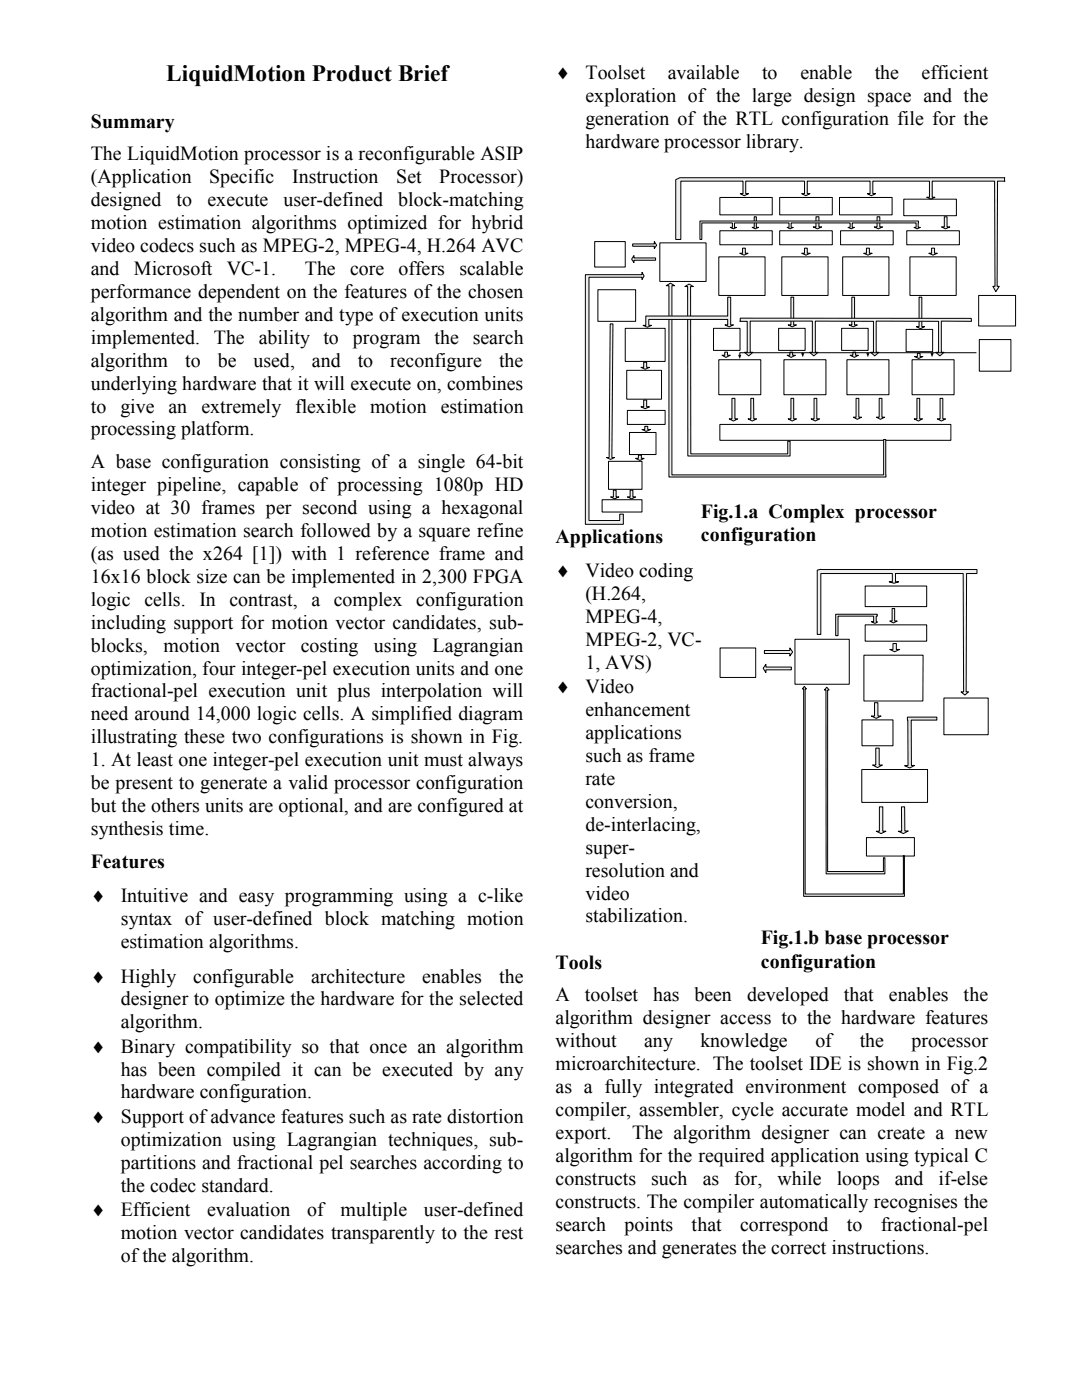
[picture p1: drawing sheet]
<svg xmlns="http://www.w3.org/2000/svg" width="216mm" height="279mm" viewBox="0 0 216 279" stroke-linecap="round" stroke-linejoin="round" font-family="sans-serif">
<defs><g id="words">
<text font-size="4.7" x="33.2" y="16.3">LiquidMotion Product Brief</text>
<g font-size="4">
<text x="110.8" y="15.8">♦</text>
<text x="116.8" y="15.8">Toolset</text>
<text x="133.2" y="15.8">available</text>
<text x="152.1" y="15.8">to</text>
<text x="159.7" y="15.8">enable</text>
<text x="174.5" y="15.8">the</text>
<text x="183.9" y="15.8">efficient</text>
<text x="116.8" y="20.4">exploration of the large design space and the</text>
<text x="18.1" y="25.5">Summary</text>
<text x="116.8" y="24.9">generation of the RTL configuration file for the</text>
<text x="116.8" y="29.5">hardware processor library.</text>
<text x="18.1" y="32">The LiquidMotion processor is a reconfigurable ASIP</text>
<text x="18.1" y="36.6">(Application</text>
<text x="18.1" y="41.1">designed</text>
<text x="35.2" y="41.1">to</text>
<text x="41.4" y="41.1">execute</text>
<text x="41.7" y="36.6">Specific</text>
<text x="56.6" y="41.1">user-defined</text>
<text x="58.3" y="36.6">Instruction</text>
<text x="79.1" y="36.6">Set</text>
<text x="79.5" y="41.1">block-matching</text>
<text x="87.6" y="36.6">Processor)</text>
<text x="18.1" y="45.7">motion estimation algorithms optimized for hybrid</text>
<text x="18.1" y="50.3">video codecs such as MPEG-2, MPEG-4, H.264 AVC</text>
<text x="18.1" y="59.4">performance dependent on the features of the chosen</text>
<text x="18.1" y="54.9">and</text>
<text x="26.7" y="54.9">Microsoft</text>
<text x="45.3" y="54.9">VC-1.</text>
<text x="60.8" y="54.9">The</text>
<text x="69.9" y="54.9">core</text>
<text x="79.5" y="54.9">offers</text>
<text x="91.7" y="54.9">scalable</text>
<text x="18.1" y="64">algorithm and the number and type of execution units</text>
<text x="18.1" y="68.6">implemented. The</text>
<text x="51.7" y="68.6">ability to</text>
<text x="70.4" y="68.6">program</text>
<text x="86.7" y="68.6">the search</text>
<text x="18.1" y="73.2">algorithm</text>
<text x="18.1" y="77.8">underlying hardware that it will execute on, combines</text>
<text x="37" y="73.2">to</text>
<text x="43.4" y="73.2">be</text>
<text x="50.6" y="73.2">used,</text>
<text x="62.2" y="73.2">and</text>
<text x="71.4" y="73.2">to</text>
<text x="77.9" y="73.2">reconfigure</text>
<text x="99.6" y="73.2">the</text>
<text x="18.1" y="82.3">to</text>
<text x="24" y="82.3">give an</text>
<text x="40.2" y="82.3">extremely flexible motion</text>
<text x="87.9" y="82.3">estimation</text>
<text x="18.1" y="86.9">processing platform.</text>
<text x="18.1" y="93.5">A base configuration consisting of a single 64-bit</text>
<text x="18.1" y="98">integer pipeline, capable of processing 1080p HD</text>
<text x="18.1" y="102.6">video at 30 frames per second using a hexagonal</text>
<text x="18.1" y="107.2">motion estimation search followed by a square refine</text>
<text x="139.9" y="103.3">Fig.1.a Complex processor</text>
<text x="18.1" y="111.7">(as used the x264 [1]) with 1 reference frame and</text>
<text x="110.8" y="108.4">Applications</text>
<text x="139.9" y="108">configuration</text>
<text x="18.1" y="116.4">16x16 block size can be implemented in 2,300 FPGA</text>
<text x="110.8" y="115.2">♦</text>
<text x="116.8" y="115.2">Video coding</text>
<text x="116.8" y="119.8">(H.264,</text>
<text x="18.1" y="120.9">logic cells. In contrast, a complex configuration</text>
<text x="18.1" y="125.5">including support for motion vector candidates, sub-</text>
<text x="116.8" y="124.4">MPEG-4,</text>
<text x="18.1" y="130.1">blocks,</text>
<text x="32.6" y="130.1">motion</text>
<text x="47" y="130.1">vector</text>
<text x="60" y="130.1">costing</text>
<text x="74.6" y="130.1">using</text>
<text x="86.3" y="130.1">Lagrangian</text>
<text x="116.8" y="128.9">MPEG-2, VC-</text>
<text x="18.1" y="134.7">optimization, four integer-pel execution units and one</text>
<text x="116.8" y="133.5">1, AVS)</text>
<text x="18.1" y="139.2">fractional-pel execution unit plus interpolation will</text>
<text x="18.1" y="143.8">need around 14,000 logic cells. A simplified diagram</text>
<text x="110.8" y="138.4">♦</text>
<text x="116.8" y="138.4">Video</text>
<text x="116.8" y="142.9">enhancement</text>
<text x="18.1" y="148.3">illustrating these two configurations is shown in Fig.</text>
<text x="116.8" y="147.5">applications</text>
<text x="18.1" y="152.9">1. At least one integer-pel execution unit must always</text>
<text x="116.8" y="152.1">such as frame</text>
<text x="18.1" y="157.5">be present to generate a valid processor configuration</text>
<text x="116.8" y="156.7">rate</text>
<text x="116.8" y="161.2">conversion,</text>
<text x="18.1" y="162.1">but the others units are optional, and are configured at</text>
<text x="18.1" y="166.7">synthesis time.</text>
<text x="116.8" y="165.8">de-interlacing,</text>
<text x="18.1" y="173.3">Features</text>
<text x="116.8" y="170.4">super-</text>
<text x="116.8" y="174.9">resolution and</text>
<text x="116.8" y="179.5">video</text>
<text x="18.1" y="180.1">♦</text>
<text x="24.1" y="180.1">Intuitive and easy programming using a c-like</text>
<text x="24.1" y="184.7">syntax of user-defined block matching motion</text>
<text x="116.8" y="184.1">stabilization.</text>
<text x="24.1" y="189.3">estimation algorithms.</text>
<text x="151.8" y="188.5">Fig.1.b base processor</text>
<text x="18.1" y="196.1">♦</text>
<text x="24.1" y="196.1">Highly</text>
<text x="38.5" y="196.1">configurable</text>
<text x="62.1" y="196.1">architecture</text>
<text x="84.3" y="196.1">enables</text>
<text x="99.6" y="196.1">the</text>
<text x="110.8" y="193.3">Tools</text>
<text x="151.8" y="193.2">configuration</text>
<text x="24.1" y="200.6">designer to optimize the hardware for the selected</text>
<text x="110.8" y="199.8">A</text>
<text x="116.7" y="199.8">toolset</text>
<text x="130.3" y="199.8">has</text>
<text x="138.6" y="199.8">been</text>
<text x="149.1" y="199.8">developed</text>
<text x="168.4" y="199.8">that</text>
<text x="177.4" y="199.8">enables</text>
<text x="192.3" y="199.8">the</text>
<text x="24.1" y="205.3">algorithm.</text>
<text x="110.8" y="204.4">algorithm designer access to the hardware features</text>
<text x="110.8" y="209">without</text>
<text x="128.5" y="209">any</text>
<text x="139.7" y="209">knowledge</text>
<text x="162.7" y="209">of</text>
<text x="171.5" y="209">the</text>
<text x="181.9" y="209">processor</text>
<text x="18.1" y="210.1">♦</text>
<text x="24.1" y="210.1">Binary compatibility so that once an algorithm</text>
<text x="24.1" y="214.7">has been compiled it can be executed by any</text>
<text x="110.8" y="213.6">microarchitecture. The toolset IDE is shown in Fig.2</text>
<text x="24.1" y="219.2">hardware configuration.</text>
<text x="110.8" y="218.1">as a fully integrated environment composed of a</text>
<text x="18.1" y="224.1">♦</text>
<text x="24.1" y="224.1">Support of advance features such as rate distortion</text>
<text x="110.8" y="222.7">compiler, assembler, cycle accurate model and RTL</text>
<text x="110.8" y="227.3">export.</text>
<text x="126.2" y="227.3">The algorithm designer can create a new</text>
<text x="24.1" y="233.2">partitions and fractional pel searches according to</text>
<text x="24.1" y="228.7">optimization using Lagrangian techniques, sub-</text>
<text x="110.8" y="231.8">algorithm for the required application using typical C</text>
<text x="24.1" y="237.8">the codec standard.</text>
<text x="110.8" y="236.5">constructs</text>
<text x="129.9" y="236.5">such</text>
<text x="140.2" y="236.5">as</text>
<text x="146.5" y="236.5">for,</text>
<text x="155.1" y="236.5">while</text>
<text x="167" y="236.5">loops</text>
<text x="178.6" y="236.5">and</text>
<text x="187.3" y="236.5">if-else</text>
<text x="18.1" y="242.7">♦</text>
<text x="24.1" y="242.7">Efficient</text>
<text x="41.3" y="242.7">evaluation</text>
<text x="61.3" y="242.7">of</text>
<text x="68" y="242.7">multiple</text>
<text x="84.6" y="242.7">user-defined</text>
<text x="110.8" y="241">constructs. The compiler automatically recognises the</text>
<text x="110.8" y="245.6">search</text>
<text x="124.6" y="245.6">points</text>
<text x="138" y="245.6">that</text>
<text x="147.7" y="245.6">correspond</text>
<text x="169" y="245.6">to</text>
<text x="175.7" y="245.6">fractional-pel</text>
<text x="24.1" y="247.2">motion vector candidates transparently to the rest</text>
<text x="24.1" y="251.8">of the algorithm.</text>
<text x="110.8" y="250.2">searches and generates the correct instructions.</text>
</g>
</g></defs>
<path d="M118.7 48.2h6.1v5.1h-6.1zM131.7 48.5h9.2v7.7h-9.2zM143.4 51.3h9.3v7.7h-9.3zM195.3 59h7.3v6.1h-7.3zM143.4 71.8h8.4v7h-8.4zM156.4 71.8h8.4v7h-8.4zM169 71.8h8.4v7h-8.4zM182 71.8h8.4v7h-8.4zM143.6 84.7h46.1v3.2h-46.1z" fill="none" stroke="#000" stroke-width=".2"/>
<path d="M126.2 48.7h4.4v-.5l.4 .7-.4 .7v-.5h-4.4z" fill-rule="evenodd" fill="#e8eef7"/>
<path d="M126.2 48.7h4.4v-.5l.4 .7-.4 .7v-.5h-4.4z" fill="none" stroke="#000" stroke-width=".2"/>
<path d="M126.5 51v.5h4.3v.4h-4.3v.5l-.5-.7z" fill-rule="evenodd" fill="#e8eef7"/>
<path d="M126.5 51v.5h4.3v.4h-4.3v.5l-.5-.7z" fill="none" stroke="#000" stroke-width=".2"/>
<path d="M157.8 59.3h.6v5.5h.5l-.8 .4-.8-.4h.5z" fill-rule="evenodd" fill="#e8eef7"/>
<path d="M157.8 59.3h.6v5.5h.5l-.8 .4-.8-.4h.5z" fill="none" stroke="#000" stroke-width=".2"/>
<path d="M170 59.3h.5v5.5h.6l-.8 .4-.9-.4h.6z" fill-rule="evenodd" fill="#e8eef7"/>
<path d="M170 59.3h.5v5.5h.6l-.8 .4-.9-.4h.6z" fill="none" stroke="#000" stroke-width=".2"/>
<path d="M183.4 59.3h.5v5.9h.6l-.8 .4-.9-.4h.6z" fill-rule="evenodd" fill="#e8eef7"/>
<path d="M183.4 59.3h.5v5.9h.6l-.8 .4-.9-.4h.6z" fill="none" stroke="#000" stroke-width=".2"/>
<path d="M185.9 49.5h.6v1h.5l-.8 .4-.9-.4h.6z" fill-rule="evenodd" fill="#e8eef7"/>
<path d="M185.9 49.5h.6v1h.5l-.8 .4-.9-.4h.6z" fill="none" stroke="#000" stroke-width=".2"/>
<path d="M172.9 49.5h.6v1h.5l-.8 .4-.9-.4h.6z" fill-rule="evenodd" fill="#e8eef7"/>
<path d="M172.9 49.5h.6v1h.5l-.8 .4-.9-.4h.6z" fill="none" stroke="#000" stroke-width=".2"/>
<path d="M148.2 49.5h.5v1h.6l-.8 .4-.9-.4h.6z" fill-rule="evenodd" fill="#e8eef7"/>
<path d="M148.2 49.5h.5v1h.6l-.8 .4-.9-.4h.6z" fill="none" stroke="#000" stroke-width=".2"/>
<path d="M146.1 79.5h.5v4.1h.6l-.9 .4-.8-.4h.6z" fill-rule="evenodd" fill="#e8eef7"/>
<path d="M146.1 79.5h.5v4.1h.6l-.9 .4-.8-.4h.6z" fill="none" stroke="#000" stroke-width=".2"/>
<path d="M149.8 79.5h.6v4.1h.6l-.9 .4-.8-.4h.5z" fill-rule="evenodd" fill="#e8eef7"/>
<path d="M149.8 79.5h.6v4.1h.6l-.9 .4-.8-.4h.5z" fill="none" stroke="#000" stroke-width=".2"/>
<path d="M157.8 79.5h.6v4.1h.5l-.8 .4-.8-.4h.5z" fill-rule="evenodd" fill="#e8eef7"/>
<path d="M157.8 79.5h.6v4.1h.5l-.8 .4-.8-.4h.5z" fill="none" stroke="#000" stroke-width=".2"/>
<path d="M162.4 79.5h.6v4.1h.5l-.8 .4-.9-.4h.6z" fill-rule="evenodd" fill="#e8eef7"/>
<path d="M162.4 79.5h.6v4.1h.5l-.8 .4-.9-.4h.6z" fill="none" stroke="#000" stroke-width=".2"/>
<path d="M170.8 79.5h.6v3.8h.5l-.8 .4-.8-.4h.5z" fill-rule="evenodd" fill="#e8eef7"/>
<path d="M170.8 79.5h.6v3.8h.5l-.8 .4-.8-.4h.5z" fill="none" stroke="#000" stroke-width=".2"/>
<path d="M175.4 79.5h.6v3.8h.5l-.8 .4-.8-.4h.5z" fill-rule="evenodd" fill="#e8eef7"/>
<path d="M175.4 79.5h.6v3.8h.5l-.8 .4-.8-.4h.5z" fill="none" stroke="#000" stroke-width=".2"/>
<path d="M183 79.5h.5v4.1h.6l-.8 .4-.9-.4h.6z" fill-rule="evenodd" fill="#e8eef7"/>
<path d="M183 79.5h.5v4.1h.6l-.8 .4-.9-.4h.6z" fill="none" stroke="#000" stroke-width=".2"/>
<path d="M187.6 79.5h.5v4.1h.6l-.8 .4-.9-.4h.6z" fill-rule="evenodd" fill="#e8eef7"/>
<path d="M187.6 79.5h.5v4.1h.6l-.8 .4-.9-.4h.6z" fill="none" stroke="#000" stroke-width=".2"/>
<path d="M134.8 35.9l.8-.4h64.9v.6h-1.5v21h.4l-.7 1.1-.6-1.1h.4v-21h-12.5v3.3h.6l-.8 .3-.9-.3h.6v-3.3h-11.3v2.5h.5l-.8 .5-.8-.5h.5v-2.5h-12.5v2.5h.5l-.8 .5-.8-.5h.5v-2.5h-11.7v2.5h.6l-.9 .5-.8-.5h.6v-2.5h-12.4v11.7h-1.1z" fill-rule="evenodd" fill="#e8eef7"/>
<path d="M134.8 35.9l.8-.4h64.9v.6h-1.5v21h.4l-.7 1.1-.6-1.1h.4v-21h-12.5v3.3h.6l-.8 .3-.9-.3h.6v-3.3h-11.3v2.5h.5l-.8 .5-.8-.5h.5v-2.5h-12.5v2.5h.5l-.8 .5-.8-.5h.5v-2.5h-11.7v2.5h.6l-.9 .5-.8-.5h.6v-2.5h-12.4v11.7h-1.1z" fill="none" stroke="#000" stroke-width=".2"/>
<path d="M136.7 57.2l.8-.5 .8 .5h-.5v33.4h19.4v-2.6h.5v3h-20.5v-33.8z" fill-rule="evenodd" fill="#e8eef7"/>
<path d="M136.7 57.2l.8-.5 .8 .5h-.5v33.4h19.4v-2.6h.5v3h-20.5v-33.8z" fill="none" stroke="#000" stroke-width=".2"/>
<path d="M132.9 57l.9-.5 .8 .5h-.5v37.8h42.2v-7.1h.4l.1 7.5h-43.3v-38.2z" fill-rule="evenodd" fill="#e8eef7"/>
<path d="M143.6 39.4h10.5v3.5h-10.5zM155.6 39.4h10.5v3.5h-10.5zM167.5 39.4h10.5v3.5h-10.5zM180.3 39.7h10.5v3.3h-10.5zM132.9 57l.9-.5 .8 .5h-.5v37.8h42.2v-7.1h.4l.1 7.5h-43.3v-38.2zM156 51.3h9.2v7.7h-9.2zM168.1 51.3h9.3v7.7h-9.3zM181.6 51.3h9.2v7.7h-9.2z" fill="none" stroke="#000" stroke-width=".2"/>
<path d="M188.4 43.3h.6v2h.5l-.8 .4-.8-.4h.5z" fill-rule="evenodd" fill="#e8eef7"/>
<path d="M188.4 43.3h.6v2h.5l-.8 .4-.8-.4h.5z" fill="none" stroke="#000" stroke-width=".2"/>
<path d="M175 43.3h.6v2h.5l-.8 .4-.8-.4h.5z" fill-rule="evenodd" fill="#e8eef7"/>
<path d="M175 43.3h.6v2h.5l-.8 .4-.8-.4h.5z" fill="none" stroke="#000" stroke-width=".2"/>
<path d="M162.8 43.3h.6v2h.6l-.9 .4-.8-.4h.5z" fill-rule="evenodd" fill="#e8eef7"/>
<path d="M162.8 43.3h.6v2h.6l-.9 .4-.8-.4h.5z" fill="none" stroke="#000" stroke-width=".2"/>
<path d="M150.5 43.3h.4v2.1h.4l-.6 .3-.6-.3h.4z" fill-rule="evenodd" fill="#e8eef7"/>
<path d="M143.6 46.1h10.5v2.7h-10.5zM150.5 43.3h.4v2.1h.4l-.6 .3-.6-.3h.4z" fill="none" stroke="#000" stroke-width=".2"/>
<path d="M160.5 49.5h.6v1h.6l-.9 .4-.8-.4h.5z" fill-rule="evenodd" fill="#e8eef7"/>
<path d="M155.6 46.1h10.5v2.7h-10.5zM160.5 49.5h.6v1h.6l-.9 .4-.8-.4h.5zM167.7 46.1h10.5v2.7h-10.5zM180.9 46.1h10.5v2.7h-10.5z" fill="none" stroke="#000" stroke-width=".2"/>
<path d="M139.7 44.1h43.6l-.1 1.3h.4l-.6 .3-.6-.3h.4v-.9h-12.7v.9h.4l-.7 .3-.6-.3h.4v-.9h-11.7v.9h.4l-.6 .3-.6-.3h.3v-.9h-10.8v.9h.4l-.7 .3-.6-.3h.4v-.9h-6.1v3.3h-.3z" fill-rule="evenodd" fill="#e8eef7"/>
<path d="M139.7 44.1h43.6l-.1 1.3h.4l-.6 .3-.6-.3h.4v-.9h-12.7v.9h.4l-.7 .3-.6-.3h.4v-.9h-11.7v.9h.4l-.6 .3-.6-.3h.3v-.9h-10.8v.9h.4l-.7 .3-.6-.3h.4v-.9h-6.1v3.3h-.3zM125.1 73.9h6.9v5.8h-6.9z" fill="none" stroke="#000" stroke-width=".2"/>
<path d="M128.4 72.3h.6v1h.6l-.9 .4-.8-.4h.5z" fill-rule="evenodd" fill="#e8eef7"/>
<path d="M128.4 72.3h.6v1h.6l-.9 .4-.8-.4h.5zM121.4 92.1h6.7v5.6h-6.7z" fill="none" stroke="#000" stroke-width=".2"/>
<path d="M128.4 79.8h.6v1.4h.6l-.9 .4-.8-.4h.5z" fill-rule="evenodd" fill="#e8eef7"/>
<path d="M128.4 79.8h.6v1.4h.6l-.9 .4-.8-.4h.5z" fill="none" stroke="#000" stroke-width=".2"/>
<path d="M128.7 85.1h.5v.6h.6l-.8 .4-.9-.4h.6z" fill-rule="evenodd" fill="#e8eef7"/>
<path d="M120.1 99.7h8v2.5h-8zM128.7 85.1h.5v.6h.6l-.8 .4-.9-.4h.6z" fill="none" stroke="#000" stroke-width=".2"/>
<path d="M125.7 97.8h.6v1.4h.5l-.8 .4-.8-.4h.5z" fill-rule="evenodd" fill="#e8eef7"/>
<path d="M124.8 65.5h7.9v6.6h-7.9zM125.2 81.9h7.5v2.8h-7.5zM125.7 97.8h.6v1.4h.5l-.8 .4-.8-.4h.5z" fill="none" stroke="#000" stroke-width=".2"/>
<path d="M128.9 63.1h16.3v-3.8h.6v5.5h.5l-.8 .4-.8-.4h.5v-1.1h-15.7v1.2h.5l-.8 .4-.9-.4h.6z" fill-rule="evenodd" fill="#e8eef7"/>
<path d="M128.9 63.1h16.3v-3.8h.6v5.5h.5l-.8 .4-.8-.4h.5v-1.1h-15.7v1.2h.5l-.8 .4-.9-.4h.6z" fill="none" stroke="#000" stroke-width=".2"/>
<path d="M116.8 54.8h11.3v-.4l.4 .7-.4 .7v-.5h-10.6v48.6h6.2v-1.3h.7v2h-7.6z" fill-rule="evenodd" fill="#e8eef7"/>
<path d="M116.8 54.8h11.3v-.4l.4 .7-.4 .7v-.5h-10.6v48.6h6.2v-1.3h.7v2h-7.6zM142.4 65.5h5.3v4.4h-5.3z" fill="none" stroke="#000" stroke-width=".2"/>
<path d="M144.6 70.3h.6v.6h.5l-.8 .4-.8-.4h.5z" fill-rule="evenodd" fill="#e8eef7"/>
<path d="M144.6 70.3h.6v.6h.5l-.8 .4-.8-.4h.5zM155.4 65.5h5.3v4.4h-5.3z" fill="none" stroke="#000" stroke-width=".2"/>
<path d="M157.6 70.3h.6v.6h.5l-.8 .4-.8-.4h.5z" fill-rule="evenodd" fill="#e8eef7"/>
<path d="M157.6 70.3h.6v.6h.5l-.8 .4-.8-.4h.5zM167.9 65.5h5.3v4.4h-5.3z" fill="none" stroke="#000" stroke-width=".2"/>
<path d="M170.2 70.3h.5v.6h.6l-.8 .4-.9-.4h.6z" fill-rule="evenodd" fill="#e8eef7"/>
<path d="M170.2 70.3h.5v.6h.6l-.8 .4-.9-.4h.6zM180.8 65.7h5.3v4.5h-5.3z" fill="none" stroke="#000" stroke-width=".2"/>
<path d="M183 70.5h.6v.7h.5l-.8 .3-.8-.3h.5z" fill-rule="evenodd" fill="#e8eef7"/>
<path d="M183 70.5h.6v.7h.5l-.8 .3-.8-.3h.5z" fill="none" stroke="#000" stroke-width=".2"/>
<path d="M147.7 63.5h46.1v.6h-6v6.2h.6l-.9 .7-.8-.7h.6v-6.2h-12.5v6.2h.6l-.9 .7-.8-.7h.6v-6.2h-11.6v6.2h.5l-.8 .7-.9-.7h.6v-6.2h-12.4v6.2h.5l-.8 .7-.9-.7h.6v-6.2h-1.5z" fill-rule="evenodd" fill="#e8eef7"/>
<path d="M119.3 57.8h7.5v6.3h-7.5zM147.7 63.5h46.1v.6h-6v6.2h.6l-.9 .7-.8-.7h.6v-6.2h-12.5v6.2h.6l-.9 .7-.8-.7h.6v-6.2h-11.6v6.2h.5l-.8 .7-.9-.7h.6v-6.2h-12.4v6.2h.5l-.8 .7-.9-.7h.6v-6.2h-1.5z" fill="none" stroke="#000" stroke-width=".2"/>
<path d="M121.8 64.6h.5l-.2 26.7h.5l-.8 .4-.8-.4h.5z" fill-rule="evenodd" fill="#e8eef7"/>
<path d="M121.8 64.6h.5l-.2 26.7h.5l-.8 .4-.8-.4h.5zM125.6 86.3h5.3v4.4h-5.3z" fill="none" stroke="#000" stroke-width=".2"/>
<path d="M127.4 90.8h.6v.7h.5l-.8 .4-.9-.4h.6z" fill-rule="evenodd" fill="#e8eef7"/>
<path d="M127.4 90.8h.6v.7h.5l-.8 .4-.9-.4h.6z" fill="none" stroke="#000" stroke-width=".2"/>
<path d="M122.4 97.8h.5v1.4h.6l-.9 .4-.8-.4h.6z" fill-rule="evenodd" fill="#e8eef7"/>
<path d="M160.2 70.4v.1M173.2 70.4v.1M186 70.4v.1M194.8 70.4h-47.2v.5M195.4 67.8h6.3v6.3h-6.3zM122.4 97.8h.5v1.4h.6l-.9 .4-.8-.4h.6zM143.7 129.3h7.1v5.9h-7.1zM158.6 127.6h10.9v9h-10.9zM172.4 130.8h11.8l-.1 9.1h-11.7zM172.9 167.2h9.6v3.6h-9.6z" fill="none" stroke="#000" stroke-width=".2"/>
<path d="M147.3 70.8h.6l-.3 .8zM159.9 70.5h.6l-.3 .8zM172.8 70.5h.7l-.3 .8zM185.7 70.5h.6l-.3 .8z" fill="#000"/>
<path d="M152.5 129.8h5.1v-.5l.6 .8-.6 .8v-.5h-5.1z" fill-rule="evenodd" fill="#e8eef7"/>
<path d="M152.5 129.8h5.1v-.5l.6 .8-.6 .8v-.5h-5.1z" fill="none" stroke="#000" stroke-width=".2"/>
<path d="M152.8 132.6v.5h5.1v.6h-5.1v.5l-.5-.8z" fill-rule="evenodd" fill="#e8eef7"/>
<path d="M152.8 132.6v.5h5.1v.6h-5.1v.5l-.5-.8z" fill="none" stroke="#000" stroke-width=".2"/>
<path d="M174.5 140.2h.7v2.7h.6l-1 .5-.9-.5h.6z" fill-rule="evenodd" fill="#e8eef7"/>
<path d="M174.5 140.2h.7v2.7h.6l-1 .5-.9-.5h.6z" fill="none" stroke="#000" stroke-width=".2"/>
<path d="M178.2 128.4h.7v1.2h.6l-1 .5-1-.5h.7z" fill-rule="evenodd" fill="#e8eef7"/>
<path d="M178.2 128.4h.7v1.2h.6l-1 .5-1-.5h.7z" fill="none" stroke="#000" stroke-width=".2"/>
<path d="M175.5 161h.6v4.9h.7l-1 .5-1-.5h.7z" fill-rule="evenodd" fill="#e8eef7"/>
<path d="M175.5 161h.6v4.9h.7l-1 .5-1-.5h.7z" fill="none" stroke="#000" stroke-width=".2"/>
<path d="M179.9 161h.6l.1 4.8h.6l-.9 .6-1.1-.5h.7z" fill-rule="evenodd" fill="#e8eef7"/>
<path d="M179.9 161h.6l.1 4.8h.6l-.9 .6-1.1-.5h.7z" fill="none" stroke="#000" stroke-width=".2"/>
<path d="M165 137.1l.4 .6h-.3v36.2h11.2v-2.7h.3v3.2h-11.8v-36.7h-.3z" fill-rule="evenodd" fill="#e8eef7"/>
<path d="M165 137.1l.4 .6h-.3v36.2h11.2v-2.7h.3v3.2h-11.8v-36.7h-.3z" fill="none" stroke="#000" stroke-width=".2"/>
<path d="M160.5 137l.4 .5h-.2v40.9h19.6v-7.6h.2v8.1h-20.1v-41.4h-.3z" fill-rule="evenodd" fill="#e8eef7"/>
<path d="M172.6 117h12.3v4.1h-12.3zM160.5 137l.4 .5h-.2v40.9h19.6v-7.6h.2v8.1h-20.1v-41.4h-.3z" fill="none" stroke="#000" stroke-width=".2"/>
<path d="M178 121.4h.5v2.5h.5l-.7 .4-.8-.4h.5z" fill-rule="evenodd" fill="#e8eef7"/>
<path d="M172.6 124.7h12.3v3.3h-12.3zM178 121.4h.5v2.5h.5l-.7 .4-.8-.4h.5z" fill="none" stroke="#000" stroke-width=".2"/>
<path d="M166.8 122.6h8.2v.4h-.2v1.1h.2v.1l-.4 .2-.7-.3h.4v-1.1h-7.1v3.9h-.4z" fill-rule="evenodd" fill="#e8eef7"/>
<path d="M166.8 122.6h8.2v.4h-.2v1.1h.2v.1l-.4 .2-.7-.3h.4v-1.1h-7.1v3.9h-.4z" fill="none" stroke="#000" stroke-width=".2"/>
<path d="M163.1 113.8l.7-.2 31.1 .1v.8h-2l-.1 23.6h.4l-.7 .6-.7-.6h.5l-.1-23.6h-13.5v1.6h.6l-.9 .3-1-.3h.7v-1.6h-14.3v12.1h-.7z" fill-rule="evenodd" fill="#e8eef7"/>
<path d="M163.1 113.8l.7-.2 31.1 .1v.8h-2l-.1 23.6h.4l-.7 .6-.7-.6h.5l-.1-23.6h-13.5v1.6h.6l-.9 .3-1-.3h.7v-1.6h-14.3v12.1h-.7z" fill="none" stroke="#000" stroke-width=".2"/>
<path d="M174.8 149.3h.6v3.4h.7l-1 .5-1-.5h.7z" fill-rule="evenodd" fill="#e8eef7"/>
<path d="M188.3 139.3h8.9v7.3h-8.9zM172 153.6h13.1v6.5h-13.1zM174.8 149.3h.6v3.4h.7l-1 .5-1-.5h.7z" fill="none" stroke="#000" stroke-width=".2"/>
<path d="M181.1 143.1h5.8v.6h-5.1l.1 9.1h.6l-1 .5-1-.5h.7z" fill-rule="evenodd" fill="#e6e6e6"/>
<path d="M172 143.7h6.2v5.1h-6.2zM181.1 143.1h5.8v.6h-5.1l.1 9.1h.6l-1 .5-1-.5h.7z" fill="none" stroke="#000" stroke-width=".2"/>
<use href="#words"/>
</svg>
